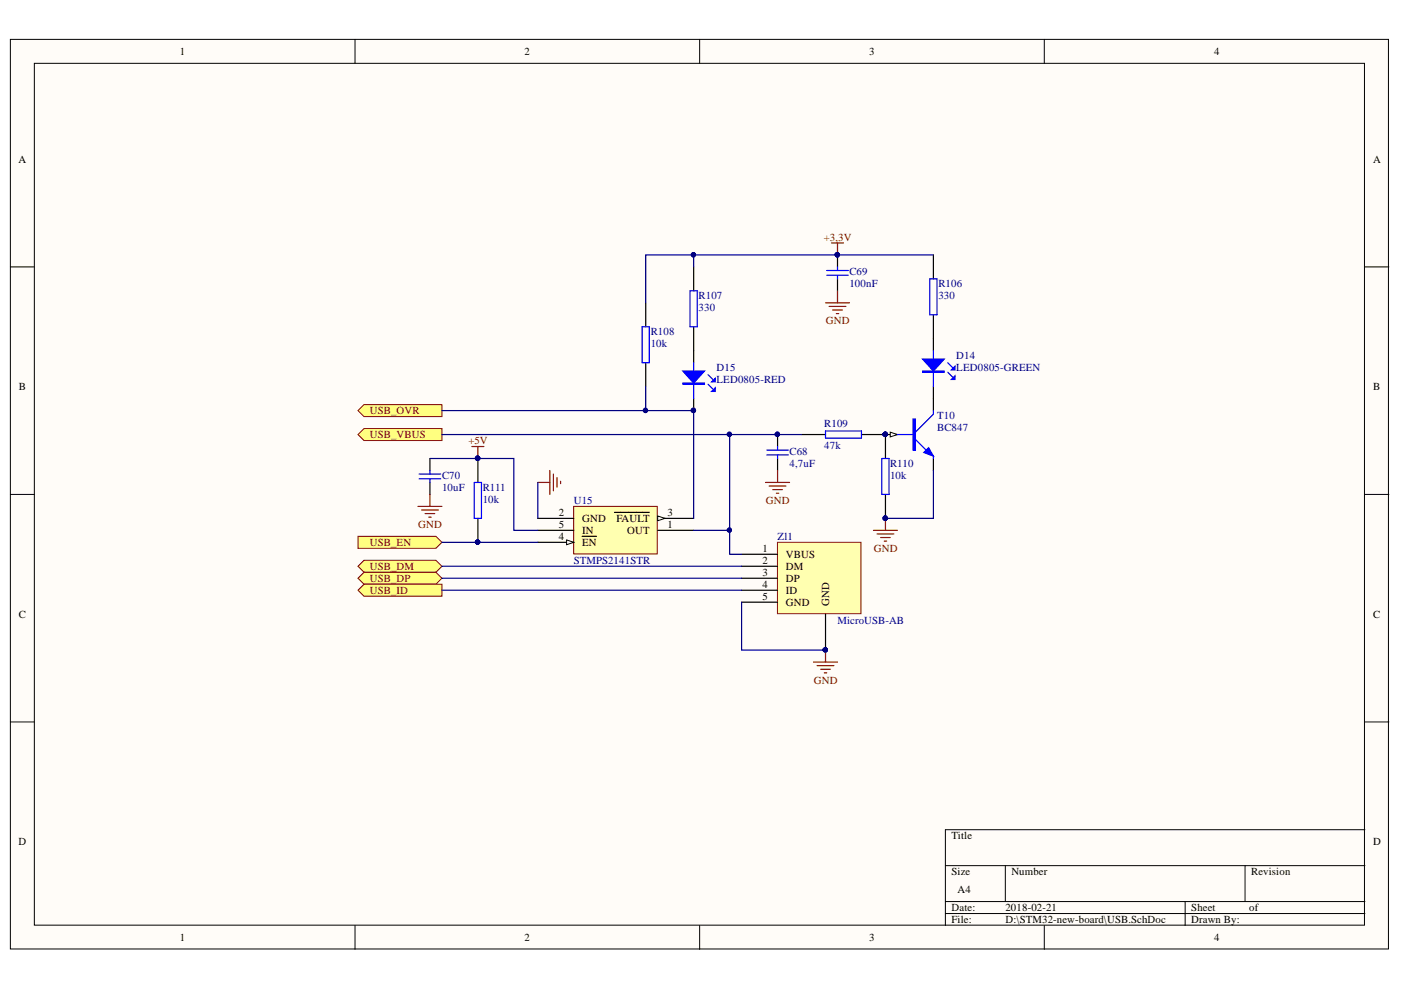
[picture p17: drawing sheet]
<svg xmlns="http://www.w3.org/2000/svg" width="297mm" height="210mm" viewBox="0 0 297 210" stroke-linecap="round" stroke-linejoin="round" font-family="sans-serif">
<defs><g id="words">
<g font-size="2.3">
<text x="38.1" y="11.7">1</text>
<text x="111.2" y="11.7">2</text>
<text x="184.3" y="11.7">3</text>
<text x="257.4" y="11.7">4</text>
<text x="3.9" y="34.5">A</text>
<text x="291.1" y="34.5">A</text>
<text x="4" y="82.7">B</text>
<text x="291.1" y="82.7">B</text>
<text x="118.5" y="109.4">2</text>
<text x="118.5" y="112">5</text>
<text x="123.4" y="110.7">GND</text>
<text x="123.4" y="113.2">IN</text>
<text x="130.7" y="110.7">FAULT</text>
<text x="133" y="113.2">OUT</text>
<text x="141.5" y="112">1</text>
<text x="141.5" y="109.4">3</text>
<text x="118.5" y="114.5">4</text>
<text x="123.4" y="115.8">EN</text>
<text x="161.6" y="117.1">1</text>
<text x="161.6" y="119.6">2</text>
<text x="166.6" y="118.3">VBUS</text>
<text x="161.6" y="122.1">3</text>
<text x="161.6" y="124.7">4</text>
<text x="166.6" y="120.9">DM</text>
<text x="166.6" y="123.4">DP</text>
<text x="166.6" y="125.9">ID</text>
<text x="4" y="131">C</text>
<text x="161.6" y="127.2">5</text>
<text x="166.6" y="128.5">GND</text>
<text x="175.8" y="128.5" transform="rotate(-90 175.8 128.5)">GND</text>
<text x="291.1" y="131">C</text>
<text x="3.9" y="179.3">D</text>
<text x="201.7" y="178">Title</text>
<text x="291.1" y="179.3">D</text>
<text x="201.7" y="185.6">Size</text>
<text x="214.4" y="185.6">Number</text>
<text x="265.3" y="185.6">Revision</text>
<text x="203" y="189.4">A4</text>
<text x="201.7" y="193.2">Date:</text>
<text x="201.7" y="195.7">File:</text>
<text x="213.2" y="193.2">2018-02-21</text>
<text x="213.2" y="195.7">D:\STM32-new-board\USB.SchDoc</text>
<text x="252.6" y="193.2">Sheet</text>
<text x="252.6" y="195.7">Drawn By:</text>
<text x="264.9" y="193.2">of</text>
<text x="38.1" y="199.5">1</text>
<text x="111.2" y="199.5">2</text>
<text x="184.3" y="199.5">3</text>
<text x="257.4" y="199.5">4</text>
</g>
<g font-size="2.3" fill="#800000">
<text x="174.7" y="51">+3,3V</text>
<text x="175.1" y="68.8">GND</text>
<text x="78.4" y="87.8">USB_OVR</text>
<text x="78.4" y="92.9">USB_VBUS</text>
<text x="99.3" y="94.1">+5V</text>
<text x="162.4" y="106.9">GND</text>
<text x="88.6" y="112">GND</text>
<text x="78.4" y="115.8">USB_EN</text>
<text x="185.2" y="117.1">GND</text>
<text x="78.4" y="120.9">USB_DM</text>
<text x="78.4" y="123.4">USB_DP</text>
<text x="78.4" y="125.9">USB_ID</text>
<text x="172.6" y="144.9">GND</text>
</g>
<g font-size="2.3" fill="#000080">
<text x="180.1" y="58.4">C69</text>
<text x="148.1" y="63.5">R107</text>
<text x="180.1" y="60.9">100nF</text>
<text x="198.9" y="60.9">R106</text>
<text x="198.9" y="63.5">330</text>
<text x="138" y="71.1">R108</text>
<text x="148.1" y="66">330</text>
<text x="138" y="73.6">10k</text>
<text x="202.8" y="76.1">D14</text>
<text x="151.9" y="78.7">D15</text>
<text x="151.9" y="81.2">LED0805-RED</text>
<text x="202.8" y="78.7">LED0805-GREEN</text>
<text x="198.7" y="88.8">T10</text>
<text x="174.8" y="90.6">R109</text>
<text x="174.8" y="95.2">47k</text>
<text x="198.7" y="91.4">BC847</text>
<text x="93.7" y="101.5">C70</text>
<text x="167.4" y="96.4">C68</text>
<text x="167.4" y="99">4,7uF</text>
<text x="188.7" y="99">R110</text>
<text x="188.7" y="101.5">10k</text>
<text x="93.7" y="104.1">10uF</text>
<text x="102.3" y="104.1">R111</text>
<text x="102.3" y="106.7">10k</text>
<text x="121.6" y="106.9">U15</text>
<text x="121.6" y="119.6">STMPS2141STR</text>
<text x="164.9" y="114.5">Zl1</text>
<text x="177.5" y="132.3">MicroUSB-AB</text>
</g>
</g></defs>
<g fill="#fffcf8" stroke="#000" stroke-width=".21">
<path d="M2.2 8.3h292.2v192.9h-292.2z"/>
<path d="M7.3 13.4h282v182.8h-282z"/>
</g>
<g fill="none" stroke="#000" stroke-width=".21">
<path d="M75.3 8.3v5.1M148.3 8.3v5.1M221.4 8.3v5.1M2.2 56.6h5.1M289.4 56.6h5.1M2.2 104.8h5.1M289.4 104.8h5.1M2.2 153.1h5.1M289.4 153.1h5.1M289.4 175.9h-89v20.3M75.3 196.2v5.1M148.3 196.2v5.1"/>
<path d="M200.4 183.5h89M200.4 191.2h89M200.4 193.7h89M213.1 183.5v7.7M221.4 196.2v5.1M251.3 191.2v5M264 183.5v7.7"/>
</g>
<path d="M164.8 115h17.7v15.1h-17.7z" fill="#ffffb0" stroke="#800000" stroke-width=".21"/>
<path d="M157.2 117.5h7.7M157.2 120.1h7.7M157.2 122.6h7.7M157.2 125.1h7.7M157.2 127.7h7.7M175 130.2v7.6" fill="none" stroke="#000" stroke-width=".25"/>
<circle cx="175" cy="137.8" r=".46" fill="#000080" stroke="#000080" stroke-width=".21"/>
<path d="M116.6 99.8v5M114 102.3h2.6M117.3 100.5v3.6M118.1 101.3v2M118.9 102v.5" fill="none" stroke="#800000" stroke-width=".25"/>
<path d="M121.6 107.4h17.7v10h-17.7z" fill="#ffffb0" stroke="#800000" stroke-width=".21"/>
<path d="M114 109.9h7.7M114 112.4h7.7M114 115h7.7" fill="none" stroke="#000" stroke-width=".25"/>
<path d="M120.1 114.5l1.6 .5-1.6 .5z" fill="#fffcf8"/>
<path d="M120.1 114.5l1.6 .5-1.6 .5z" fill="none" stroke="#000" stroke-width=".21"/>
<path d="M123.4 113.7h3.1M139.4 112.4h7.7M139.4 109.9h7.7" fill="none" stroke="#000" stroke-width=".25"/>
<path d="M139.4 109.4l1.6 .5-1.6 .5z" fill="#fffcf8"/>
<path d="M139.4 109.4l1.6 .5-1.6 .5z" fill="none" stroke="#000" stroke-width=".21"/>
<path d="M130.3 108.6h7.4" fill="none" stroke="#000" stroke-width=".25"/>
<path d="M75.9 113.7h16.5l1.3 1.3-1.3 1.3h-16.5z" fill-rule="evenodd" fill="#ffff80" stroke="#800000" stroke-width=".21"/>
<path d="M175 137.8v2.6M172.5 140.4h5.1M173.2 141.1h3.6M174 141.9h2M174.8 142.7h.5" fill="none" stroke="#800000" stroke-width=".25"/>
<circle cx="175" cy="137.8" r=".46" fill="#000080" stroke="#000080" stroke-width=".21"/>
<g fill="#ffff80" stroke="#800000" stroke-width=".21">
<path d="M75.9 120.1l1.3-1.3h15.2l1.3 1.3-1.3 1.2h-15.2z" fill-rule="evenodd"/>
<path d="M75.9 122.6l1.3-1.3h15.2l1.3 1.3-1.3 1.3h-15.2z" fill-rule="evenodd"/>
<path d="M75.9 92.1l1.3-1.2h16.5v2.5h-16.5z" fill-rule="evenodd"/>
<path d="M75.9 87.1l1.3-1.3h16.5v2.5h-16.5z" fill-rule="evenodd"/>
<path d="M75.9 125.1l1.3-1.2h16.5v2.5h-16.5z" fill-rule="evenodd"/>
</g>
<path d="M176.3 51.5h2.5M177.6 51.5v2.6M164.9 99.8v2.5M162.3 102.3h5.1M163.1 103.1h3.5M163.8 103.8h2.1M164.6 104.6h.5" fill="none" stroke="#800000" stroke-width=".25"/>
<g fill="#000080" stroke="#000080" stroke-width=".21">
<circle cx="177.5" cy="54" r=".46"/>
<circle cx="164.8" cy="92.1" r=".46"/>
<circle cx="187.7" cy="92.1" r=".46"/>
<circle cx="187.7" cy="109.9" r=".46"/>
</g>
<path d="M164.9 92.1v2.6M164.9 97.2v2.6M169.9 92.1h5.1M182.6 92.1h7.7M187.7 92.1v5.1M187.7 104.8v5.1" fill="none" stroke="#000" stroke-width=".25"/>
<path d="M162.6 96.5h4.5M162.6 95.4h4.5M164.9 94.7v.7M164.9 96.5v.7M175 91.4h7.6v1.5h-7.6zM187 97.2h1.5v7.6h-1.5z" fill="none" stroke="#00f" stroke-width=".25"/>
<path d="M188.7 91.6l1.6 .5-1.6 .5z" fill="#fffcf8"/>
<path d="M188.7 91.6l1.6 .5-1.6 .5z" fill="none" stroke="#000" stroke-width=".21"/>
<circle cx="187.7" cy="92.1" r=".46" fill="#000080" stroke="#000080" stroke-width=".21"/>
<path d="M197.9 84.5v2.6M197.9 97.2v2.6" fill="none" stroke="#000" stroke-width=".25"/>
<path d="M190.3 92.1h3.8M194.1 93.1l2.3 2.3M197.9 87.1v.7l-3.8 3.8M197.9 96.7v.5" fill="none" stroke="#00f" stroke-width=".25"/>
<path d="M193.6 88.8h.5v6.6h-.5z" fill-rule="evenodd" fill="#00f"/>
<path d="M193.6 88.8h.5v6.6h-.5z" fill="none" stroke="#00f" stroke-width=".25"/>
<path d="M195.9 95.9l1-1 1 1.8z" fill="#00f"/>
<path d="M197.9 74.4v7.6M200.9 78.9l1.1 1M200.9 76.9l1.1 1M195.9 95.9l1-1 1 1.8z" fill="none" stroke="#00f" stroke-width=".25"/>
<g fill="#000080" stroke="#000080" stroke-width=".21">
<circle cx="187.7" cy="92.1" r=".46"/>
<circle cx="187.7" cy="109.9" r=".46"/>
</g>
<path d="M185.2 112.4h5.1M186 113.2h3.5M186.7 114h2M187.5 114.7h.5M187.7 109.9v2.5" fill="none" stroke="#800000" stroke-width=".25"/>
<path d="M197.9 71.8v2.6M197.9 82v2.5" fill="none" stroke="#000" stroke-width=".25"/>
<path d="M195.6 76.1h4.6l-2.3 2.6z" fill="#00f"/>
<path d="M195.6 76.1h4.6l-2.3 2.6zM195.6 78.7h4.6v.2h-4.6zM195.6 78.8h4.6" fill="none" stroke="#00f" stroke-width=".25"/>
<path d="M201.7 80.5l.8-.8v.8z" fill="#00f"/>
<path d="M201.7 80.5l.8-.8v.8z" fill="none" stroke="#00f" stroke-width=".25"/>
<path d="M201.7 78.4l.8-.7v.7z" fill="#00f"/>
<path d="M197.1 59.1h1.6v7.6h-1.6zM146.3 61.7h1.5v7.6h-1.5zM147.1 76.9v7.6M150.1 79.4l1 1.1M201.7 78.4l.8-.7v.7zM150.1 81.5l1 1" fill="none" stroke="#00f" stroke-width=".25"/>
<path d="M147.1 56.6v5.1M197.9 54.1v5M147.1 69.3v7.6M197.9 66.7v5.1M147.1 84.5v2.6" fill="none" stroke="#000" stroke-width=".25"/>
<circle cx="147" cy="87" r=".46" fill="#000080" stroke="#000080" stroke-width=".21"/>
<path d="M144.8 78.7h4.6l-2.3 2.5z" fill="#00f"/>
<path d="M144.8 78.7h4.6l-2.3 2.5zM144.8 81.2h4.6v.3h-4.6zM144.8 81.3h4.6" fill="none" stroke="#00f" stroke-width=".25"/>
<path d="M150.9 83l.7-.8v.8z" fill="#00f"/>
<path d="M150.9 83l.7-.8v.8z" fill="none" stroke="#00f" stroke-width=".25"/>
<path d="M150.9 81l.7-.8v.8z" fill="#00f"/>
<path d="M175.3 57.4h4.6M175.3 58.4h4.6M177.6 56.6v.8M177.6 58.4v.7M136.1 69.3h1.6v7.6h-1.6zM91.2 99.8v.7M150.9 81l.7-.8v.8zM88.9 100.5h4.5M88.9 101.5h4.5M91.2 101.5v.8M100.6 102.3h1.5v7.6h-1.5z" fill="none" stroke="#00f" stroke-width=".25"/>
<g fill="#000080" stroke="#000080" stroke-width=".21">
<circle cx="147" cy="87" r=".46"/>
<circle cx="101.3" cy="114.9" r=".46"/>
<circle cx="101.3" cy="97.2" r=".46"/>
<circle cx="175" cy="137.8" r=".46"/>
<circle cx="154.6" cy="112.4" r=".46"/>
<circle cx="154.6" cy="92.1" r=".46"/>
<circle cx="136.8" cy="87" r=".46"/>
<circle cx="187.7" cy="109.9" r=".46"/>
<circle cx="164.8" cy="92.1" r=".46"/>
<circle cx="147" cy="54" r=".46"/>
<circle cx="177.5" cy="54" r=".46"/>
</g>
<path d="M177.6 54.1v2.5M177.6 59.1v2.6M136.9 64.2v5.1M136.9 76.9v5.1M91.2 97.2v2.6M101.3 97.2v5.1M91.2 102.3v2.5M101.3 109.9v5.1" fill="none" stroke="#000" stroke-width=".25"/>
<path d="M175 64.2h5.1M175.8 65h3.5M176.5 65.7h2.1M177.3 66.5h.5M177.6 61.7v2.5M100 94.7h2.6M101.3 94.7v2.5M88.6 107.4h5.1M89.4 108.1h3.5M90.1 108.9h2.1M90.9 109.7h.5M91.2 104.8v2.6" fill="none" stroke="#800000" stroke-width=".25"/>
<g fill="none" stroke="#000080" stroke-width=".25">
<path d="M147.1 54.1h-10.2v10.1M197.9 54.1h-50.8v2.5M91.2 97.2h17.7v15.2h5.1M93.7 92.1h61v25.4h2.5M93.7 87.1h53.4v22.8M136.9 82v5.1M154.7 92.1h15.2M197.9 99.8v10.1h-10.2M93.7 115h20.3M114 102.3v7.6M147.1 112.4h7.6M93.7 120.1h63.5"/>
<path d="M93.7 122.6h63.5M93.7 125.1h63.5M157.2 127.7v10.1h17.8"/>
</g>
<use href="#words"/>
</svg>
